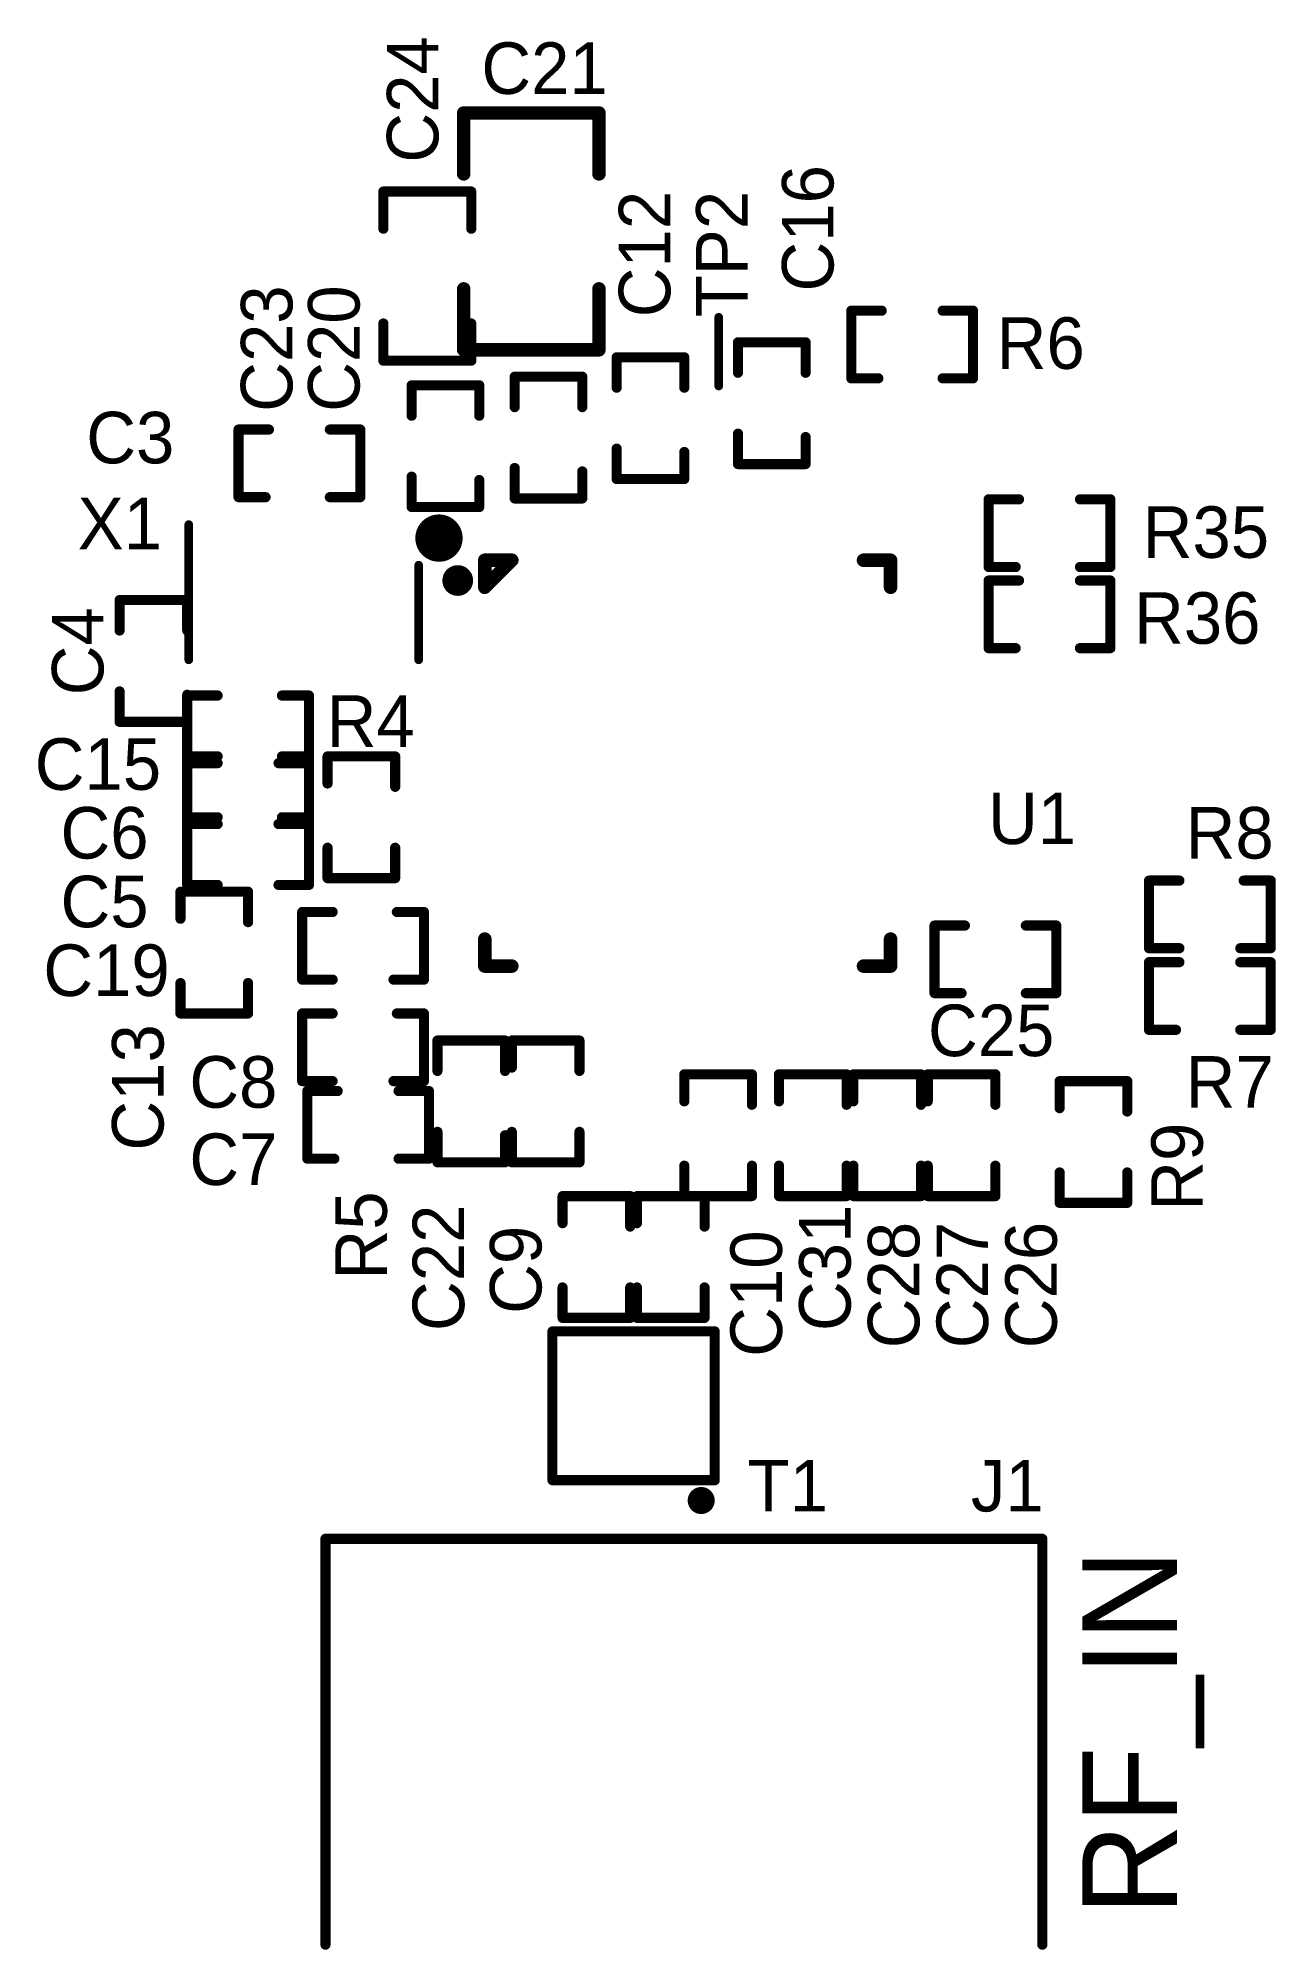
# Model space of a CAD drawing. Extents: x 97.8 to 116.1, y 51.2 to 79.4.
import ezdxf

# ---------------------------------------------------------------- set-up
doc = ezdxf.new("R2010")
doc.units = 0
doc.header["$MEASUREMENT"] = 0
doc.layers.add('TOPOVERLAY', color=2, linetype='CONTINUOUS')

msp = doc.modelspace()

# ---------------------------------------------------------------- texts
at = {"layer": 'TOPOVERLAY'}
for s, height, rotation, p in [('C24', 0.762, 90, (103.759, 77.597)), ('C21', 0.762, 360, (104.394, 78.613)), ('C16', 0.762, 90, (109.601, 75.692)), ('C12', 0.762, 90, (107.188, 75.311)), ('TP2', 0.762, 90, (108.331, 75.311)), ('C23', 0.762, 90, (101.6, 73.914)), ('C20', 0.762, 90, (102.593, 73.914)), ('R6', 0.762, 360, (112.014, 74.549)), ('C3', 0.762, 360, (98.552, 73.152)), ('X1', 0.762, 360, (98.425, 71.882)), ('R35', 0.762, 360, (114.173, 71.755)), ('R36', 0.762, 360, (114.046, 70.485)), ('C4', 0.762, 90, (98.806, 69.723)), ('R4', 0.762, 360, (102.108, 68.961)), ('C15', 0.762, 360, (97.79, 68.326)), ('U1', 0.762, 360, (111.887, 67.5235)), ('C6', 0.762, 360, (98.171, 67.31)), ('R8', 0.762, 360, (114.808, 67.31)), ('C5', 0.762, 360, (98.171, 66.294)), ('C19', 0.762, 360, (97.917, 65.278)), ('C25', 0.762, 360, (110.998, 64.389)), ('C13', 0.762, 90, (99.695, 62.992)), ('C8', 0.762, 360, (100.076, 63.627)), ('R7', 0.762, 360, (114.808, 63.627)), ('R9', 0.762, 90, (115.062, 62.103)), ('C7', 0.762, 360, (100.076, 62.484)), ('R5', 0.762, 90, (102.997, 61.087)), ('C22', 0.762, 90, (104.14, 60.325)), ('C31', 0.762, 90, (109.855, 60.325)), ('C28', 0.762, 90, (110.871, 60.071)), ('C27', 0.762, 90, (111.887, 60.071)), ('C26', 0.762, 90, (112.903, 60.071)), ('C9', 0.762, 90, (105.283, 60.579)), ('C10', 0.762, 90, (108.839, 59.944)), ('T1', 0.762, 360, (108.331, 57.658)), ('J1', 0.762, 360, (111.633, 57.658)), ('RF_IN', 1.4, 90, (114.681, 51.689))]:
    msp.add_text(s, height=height, rotation=rotation, dxfattribs=at).set_placement(p)

# ---------------------------------------------------------------- linework, layer by layer
at = {"layer": 'TOPOVERLAY'}
for points, const_width in [([(104.133, 77.431001), (104.133, 78.330999)], 0.2), ([(104.133, 78.330999), (106.133001, 78.330999)], 0.2), ([(106.133001, 77.431001), (106.133001, 78.330999)], 0.2), ([(102.945001, 76.620002), (102.945001, 77.170001)], 0.15), ([(102.945001, 77.170001), (104.245004, 77.170001)], 0.15), ([(104.245004, 76.620002), (104.245004, 77.170001)], 0.15), ([(104.133, 74.831001), (104.133, 75.730999)], 0.2), ([(106.133001, 74.831001), (106.133001, 75.730999)], 0.2), ([(109.8645, 75.409003), (110.314501, 75.409003)], 0.15), ([(109.8645, 74.409005), (109.8645, 75.409003)], 0.15), ([(111.214499, 75.409006), (111.664501, 75.409003)], 0.15), ([(111.664501, 74.409005), (111.664501, 75.409003)], 0.15), ([(102.945001, 74.670001), (102.945001, 75.219999)], 0.15), ([(104.245004, 74.670001), (104.245004, 75.219999)], 0.15), ([(107.904001, 74.295), (107.904001, 75.311)], 0.127), ([(104.133, 74.831001), (106.133001, 74.831001)], 0.2), ([(108.189001, 74.490999), (108.189001, 74.941001)], 0.15), ([(108.189001, 74.941001), (108.289001, 74.941001)], 0.15), ([(108.239001, 74.941001), (109.188999, 74.941001)], 0.15), ([(109.188999, 74.490999), (109.188999, 74.941001)], 0.15), ([(102.945001, 74.670001), (104.245004, 74.670001)], 0.15), ([(106.395004, 74.269999), (106.395004, 74.72)], 0.15), ([(106.395004, 74.72), (106.495004, 74.72)], 0.15), ([(106.445004, 74.72), (107.395002, 74.72)], 0.15), ([(107.395002, 74.269999), (107.395002, 74.72)], 0.15), ([(103.363001, 73.855999), (103.363001, 74.306001)], 0.15), ([(103.363001, 74.306001), (103.463001, 74.306001)], 0.15), ([(103.413001, 74.306001), (104.362999, 74.306001)], 0.15), ([(104.362999, 73.855999), (104.362999, 74.306001)], 0.15), ([(104.887001, 73.982999), (104.887001, 74.433001)], 0.15), ([(104.887001, 74.433001), (104.987001, 74.433001)], 0.15), ([(104.937001, 74.433001), (105.886999, 74.433001)], 0.15), ([(105.886999, 73.982999), (105.886999, 74.433001)], 0.15), ([(109.8645, 74.409005), (110.264501, 74.409005)], 0.15), ([(111.214499, 74.409008), (111.664501, 74.409005)], 0.15), ([(100.804, 73.651999), (101.253999, 73.651999)], 0.15), ([(100.804, 72.652001), (100.804, 73.651999)], 0.15), ([(102.154002, 73.651999), (102.604001, 73.651999)], 0.15), ([(102.604001, 73.551999), (102.604001, 73.651999)], 0.15), ([(102.604001, 72.652001), (102.604001, 73.601999)], 0.15), ([(108.189001, 73.140999), (108.189001, 73.591001)], 0.15), ([(109.188999, 73.140999), (109.188999, 73.541001)], 0.15), ([(106.395004, 72.919999), (106.395004, 73.370001)], 0.15), ([(107.395002, 72.919999), (107.395002, 73.320001)], 0.15), ([(108.189001, 73.140999), (109.188999, 73.140999)], 0.15), ([(103.363001, 72.505999), (103.363001, 72.956001)], 0.15), ([(104.362999, 72.505999), (104.362999, 72.906001)], 0.15), ([(104.887001, 72.632999), (104.887001, 73.083001)], 0.15), ([(105.886999, 72.632999), (105.886999, 73.033001)], 0.15), ([(106.395004, 72.919999), (107.395002, 72.919999)], 0.15), ([(100.804, 72.652001), (101.204001, 72.652001)], 0.15), ([(102.154002, 72.652001), (102.604001, 72.652001)], 0.15), ([(104.887001, 72.632999), (105.886999, 72.632999)], 0.15), ([(111.895004, 71.620002), (111.895004, 72.62)], 0.15), ([(111.895004, 72.62), (112.345005, 72.62)], 0.15), ([(113.245003, 72.62), (113.695005, 72.62)], 0.15), ([(113.695005, 71.620002), (113.695005, 72.62)], 0.15), ([(103.363001, 72.505999), (104.362999, 72.505999)], 0.15), ([(100.067501, 70.246999), (100.067501, 72.247001)], 0.127), ([(104.445001, 71.719999), (104.845, 71.719999)], 0.2), ([(104.445001, 71.32), (104.445001, 71.719999)], 0.2), ([(104.445001, 71.32), (104.845, 71.719999)], 0.2), ([(110.045, 71.719999), (110.444999, 71.719999)], 0.2), ([(110.444999, 71.32), (110.444999, 71.719999)], 0.2), ([(103.467499, 70.246999), (103.467499, 71.646999)], 0.127), ([(111.895004, 71.620002), (112.295005, 71.620002)], 0.15), ([(111.895004, 70.420001), (111.895004, 71.419999)], 0.15), ([(111.895004, 71.419999), (112.345005, 71.419999)], 0.15), ([(113.245003, 71.620002), (113.695005, 71.620002)], 0.15), ([(113.245003, 71.419999), (113.695005, 71.419999)], 0.15), ([(113.695005, 70.420001), (113.695005, 71.419999)], 0.15), ([(99.045001, 70.681002), (99.045001, 71.131001)], 0.15), ([(99.045001, 71.131001), (99.145001, 71.131001)], 0.15), ([(99.095001, 71.131001), (100.044999, 71.131001)], 0.15), ([(100.044999, 70.681002), (100.044999, 71.131001)], 0.15), ([(111.895004, 70.420001), (112.295005, 70.420001)], 0.15), ([(113.245003, 70.420001), (113.695005, 70.420001)], 0.15), ([(99.045001, 69.330999), (99.045001, 69.780998)], 0.15), ([(100.044999, 69.330999), (100.044999, 69.731001)], 0.15), ([(100.044999, 68.770002), (100.044999, 69.72)], 0.15), ([(100.044999, 69.72), (100.495001, 69.72)], 0.15), ([(101.444999, 69.72), (101.845001, 69.72)], 0.15), ([(101.845001, 68.720002), (101.845001, 69.72)], 0.15), ([(99.045001, 69.330999), (100.044999, 69.330999)], 0.15), ([(100.044999, 68.720002), (100.044999, 68.820002)], 0.15), ([(100.044999, 67.870001), (100.044999, 68.82)], 0.15), ([(100.044999, 68.82), (100.495001, 68.82)], 0.15), ([(100.044999, 68.720002), (100.495001, 68.720002)], 0.15), ([(101.394999, 68.720002), (101.845001, 68.720002)], 0.15), ([(101.444999, 68.82), (101.845001, 68.82)], 0.15), ([(101.845001, 67.820002), (101.845001, 68.82)], 0.15), ([(102.120004, 68.42), (102.120004, 68.820002)], 0.15), ([(102.120004, 68.820002), (103.120002, 68.820002)], 0.15), ([(103.120002, 68.37), (103.120002, 68.820002)], 0.15), ([(100.044999, 67.820002), (100.044999, 67.920001)], 0.15), ([(100.044999, 66.970001), (100.044999, 67.919999)], 0.15), ([(100.044999, 67.919999), (100.495001, 67.919999)], 0.15), ([(100.044999, 67.820002), (100.495001, 67.820002)], 0.15), ([(101.394999, 67.820002), (101.845001, 67.820002)], 0.15), ([(101.444999, 67.919999), (101.845001, 67.919999)], 0.15), ([(101.845001, 66.920001), (101.845001, 67.919999)], 0.15), ([(102.120004, 67.020001), (102.120004, 67.470002)], 0.15), ([(103.120002, 67.020001), (103.120002, 67.470002)], 0.15), ([(100.044999, 66.920001), (100.044999, 67.020001)], 0.15), ([(100.044999, 66.920001), (100.495001, 66.920001)], 0.15), ([(101.394999, 66.920001), (101.845001, 66.920001)], 0.15), ([(102.120004, 67.020001), (103.120002, 67.020001)], 0.15), ([(114.266, 66.984499), (114.715999, 66.984499)], 0.15), ([(114.266, 65.984501), (114.266, 66.984499)], 0.15), ([(115.665999, 66.984499), (116.066001, 66.984499)], 0.15), ([(116.066001, 65.984501), (116.066001, 66.984499)], 0.15), ([(99.945002, 66.820001), (100.945, 66.820001)], 0.15), ([(99.945002, 66.419999), (99.945002, 66.820001)], 0.15), ([(100.945, 66.369999), (100.945, 66.820001)], 0.15), ([(101.744998, 65.570001), (101.744998, 66.519999)], 0.15), ([(101.744998, 66.519999), (102.195, 66.519999)], 0.15), ([(103.144998, 66.519999), (103.545, 66.519999)], 0.15), ([(103.545, 65.520001), (103.545, 66.519999)], 0.15), ([(104.445001, 65.720001), (104.445001, 66.12)], 0.2), ([(110.444999, 65.720001), (110.444999, 66.12)], 0.2), ([(111.095003, 66.319999), (111.545004, 66.319999)], 0.15), ([(111.095003, 65.320001), (111.095003, 66.319999)], 0.15), ([(112.445002, 66.319999), (112.895004, 66.319999)], 0.15), ([(112.895004, 66.22), (112.895004, 66.319999)], 0.15), ([(112.895004, 65.320001), (112.895004, 66.27)], 0.15), ([(114.266, 65.984501), (114.715999, 65.984501)], 0.15), ([(114.266, 64.778001), (114.266, 65.777999)], 0.15), ([(114.266, 65.777999), (114.715999, 65.777999)], 0.15), ([(115.616002, 65.984501), (116.066001, 65.984501)], 0.15), ([(115.616002, 65.777999), (116.066001, 65.777999)], 0.15), ([(116.066001, 64.778001), (116.066001, 65.777999)], 0.15), ([(101.744998, 65.520001), (101.744998, 65.620001)], 0.15), ([(101.744998, 65.520001), (102.195, 65.520001)], 0.15), ([(103.094998, 65.520001), (103.545, 65.520001)], 0.15), ([(104.445001, 65.720001), (104.845, 65.720001)], 0.2), ([(110.045, 65.720001), (110.444999, 65.720001)], 0.2), ([(99.945002, 65.019999), (99.945002, 65.470001)], 0.15), ([(100.945, 65.019999), (100.945, 65.470001)], 0.15), ([(111.095003, 65.320001), (111.495004, 65.320001)], 0.15), ([(112.445002, 65.320001), (112.895004, 65.320001)], 0.15), ([(99.945002, 65.019999), (100.895, 65.019999)], 0.15), ([(100.845, 65.019999), (100.945, 65.019999)], 0.15), ([(101.744998, 64.070001), (101.744998, 65.019999)], 0.15), ([(101.744998, 65.019999), (102.195, 65.019999)], 0.15), ([(103.144998, 65.019999), (103.545, 65.019999)], 0.15), ([(103.545, 64.020001), (103.545, 65.019999)], 0.15), ([(114.266, 64.778001), (114.666001, 64.778001)], 0.15), ([(115.616002, 64.778001), (116.066001, 64.778001)], 0.15), ([(103.745002, 64.62), (104.745, 64.62)], 0.15), ([(103.745002, 64.169999), (103.745002, 64.62)], 0.15), ([(104.745, 64.169999), (104.745, 64.62)], 0.15), ([(104.845002, 64.62), (105.845, 64.62)], 0.15), ([(104.845002, 64.219999), (104.845002, 64.62)], 0.15), ([(105.845, 64.169999), (105.845, 64.62)], 0.15), ([(101.744998, 64.020001), (101.744998, 64.120001)], 0.15), ([(107.395005, 64.120001), (108.395003, 64.120001)], 0.15), ([(107.395005, 63.72), (107.395005, 64.120001)], 0.15), ([(108.395003, 63.67), (108.395003, 64.120001)], 0.15), ([(108.795005, 64.120001), (109.795003, 64.120001)], 0.15), ([(108.795005, 63.72), (108.795005, 64.120001)], 0.15), ([(109.795003, 63.67), (109.795003, 64.120001)], 0.15), ([(109.895005, 64.120001), (110.895003, 64.120001)], 0.15), ([(109.895005, 63.72), (109.895005, 64.120001)], 0.15), ([(110.895003, 63.67), (110.895003, 64.120001)], 0.15), ([(110.995005, 64.120001), (111.995003, 64.120001)], 0.15), ([(110.995005, 63.72), (110.995005, 64.120001)], 0.15), ([(111.995003, 63.67), (111.995003, 64.120001)], 0.15), ([(101.744998, 64.020001), (102.195, 64.020001)], 0.15), ([(101.82, 63.872999), (102.269999, 63.872999)], 0.15), ([(101.82, 62.873001), (101.82, 63.872999)], 0.15), ([(103.094998, 64.020001), (103.545, 64.020001)], 0.15), ([(103.170002, 63.872999), (103.620001, 63.872999)], 0.15), ([(103.620001, 63.772999), (103.620001, 63.872999)], 0.15), ([(103.620001, 62.873001), (103.620001, 63.822999)], 0.15), ([(112.945001, 63.62), (112.945001, 64.020001)], 0.15), ([(112.945001, 64.020001), (113.944999, 64.020001)], 0.15), ([(113.944999, 63.57), (113.944999, 64.020001)], 0.15), ([(103.745002, 62.819999), (103.745002, 63.27)], 0.15), ([(104.845002, 62.819999), (104.845002, 63.27)], 0.15), ([(105.845, 62.819999), (105.845, 63.27)], 0.15), ([(104.745, 62.819999), (104.745, 63.220001)], 0.15), ([(101.82, 62.873001), (102.220001, 62.873001)], 0.15), ([(103.170002, 62.873001), (103.620001, 62.873001)], 0.15), ([(103.745002, 62.819999), (104.745, 62.819999)], 0.15), ([(104.845002, 62.819999), (105.795001, 62.819999)], 0.15), ([(105.745001, 62.819999), (105.845, 62.819999)], 0.15), ([(107.395005, 62.32), (107.395005, 62.770001)], 0.15), ([(108.395003, 62.32), (108.395003, 62.770001)], 0.15), ([(108.795005, 62.32), (108.795005, 62.770001)], 0.15), ([(109.795003, 62.32), (109.795003, 62.770001)], 0.15), ([(109.895005, 62.32), (109.895005, 62.770001)], 0.15), ([(110.895003, 62.32), (110.895003, 62.770001)], 0.15), ([(110.995005, 62.32), (110.995005, 62.770001)], 0.15), ([(111.995003, 62.32), (111.995003, 62.770001)], 0.15), ([(112.945001, 62.22), (112.945001, 62.670002)], 0.15), ([(113.944999, 62.22), (113.944999, 62.670002)], 0.15), ([(105.595001, 62.32), (106.594999, 62.32)], 0.15), ([(105.595001, 61.919998), (105.595001, 62.32)], 0.15), ([(106.594999, 61.869998), (106.594999, 62.32)], 0.15), ([(106.695001, 62.32), (107.694999, 62.32)], 0.15), ([(106.695001, 61.919998), (106.695001, 62.32)], 0.15), ([(107.395005, 62.32), (108.345003, 62.32)], 0.15), ([(107.694999, 61.869998), (107.694999, 62.32)], 0.15), ([(108.295003, 62.32), (108.395003, 62.32)], 0.15), ([(108.795005, 62.32), (109.745003, 62.32)], 0.15), ([(109.695003, 62.32), (109.795003, 62.32)], 0.15), ([(109.895005, 62.32), (110.845003, 62.32)], 0.15), ([(110.795003, 62.32), (110.895003, 62.32)], 0.15), ([(110.995005, 62.32), (111.945003, 62.32)], 0.15), ([(111.895004, 62.32), (111.995003, 62.32)], 0.15), ([(112.945001, 62.22), (113.944999, 62.22)], 0.15), ([(105.595001, 60.519998), (105.595001, 60.97)], 0.15), ([(106.594999, 60.519998), (106.594999, 60.97)], 0.15), ([(106.695001, 60.519998), (106.695001, 60.97)], 0.15), ([(107.694999, 60.519998), (107.694999, 60.97)], 0.15), ([(105.595001, 60.519998), (106.544999, 60.519998)], 0.15), ([(106.494999, 60.519998), (106.594999, 60.519998)], 0.15), ([(106.695001, 60.519998), (107.644999, 60.519998)], 0.15), ([(107.594999, 60.519998), (107.694999, 60.519998)], 0.15), ([(105.445001, 58.120001), (105.445001, 60.320001)], 0.15), ([(105.445001, 60.320001), (107.845001, 60.320001)], 0.15), ([(107.845001, 58.120001), (107.845001, 60.320001)], 0.15), ([(105.445001, 58.120001), (107.845001, 58.120001)], 0.15), ([(102.089001, 51.254), (102.089001, 57.254)], 0.15), ([(102.089001, 57.254), (112.689, 57.254)], 0.15), ([(112.689, 51.254), (112.689, 57.254)], 0.15)]:
    msp.add_lwpolyline(points, dxfattribs=dict(at, const_width=const_width))
for points, const_width in [([(104.083, 78.330999, 1), (104.183, 78.330999, 1)], 0.1), ([(104.083, 78.330999, 1), (104.183, 78.330999, 1)], 0.1), ([(106.083001, 78.330999, 1), (106.183001, 78.330999, 1)], 0.1), ([(106.083001, 78.330999, 1), (106.183001, 78.330999, 1)], 0.1), ([(104.083, 77.431001, 1), (104.183, 77.431001, 1)], 0.1), ([(106.083001, 77.431001, 1), (106.183001, 77.431001, 1)], 0.1), ([(102.907501, 77.170001, 1), (102.982502, 77.170001, 1)], 0.074999), ([(102.907501, 77.170001, 1), (102.982502, 77.170001, 1)], 0.074999), ([(104.207503, 77.170001, 1), (104.282504, 77.170001, 1)], 0.074999), ([(104.207503, 77.170001, 1), (104.282504, 77.170001, 1)], 0.074999), ([(102.907501, 76.620002, 1), (102.982502, 76.620002, 1)], 0.074999), ([(104.207503, 76.620002, 1), (104.282504, 76.620002, 1)], 0.074999), ([(104.083, 75.730999, 1), (104.183, 75.730999, 1)], 0.1), ([(106.083001, 75.730999, 1), (106.183001, 75.730999, 1)], 0.1), ([(109.826999, 75.409003, 1), (109.902, 75.409003, 1)], 0.074999), ([(109.826999, 75.409003, 1), (109.902, 75.409003, 1)], 0.074999), ([(110.277001, 75.409003, 1), (110.352002, 75.409003, 1)], 0.074999), ([(111.176999, 75.409006, 1), (111.252, 75.409006, 1)], 0.074999), ([(111.627001, 75.409003, 1), (111.702002, 75.409003, 1)], 0.074999), ([(111.627001, 75.409003, 1), (111.702002, 75.409003, 1)], 0.074999), ([(102.907501, 75.219999, 1), (102.982502, 75.219999, 1)], 0.074999), ([(104.207503, 75.219999, 1), (104.282504, 75.219999, 1)], 0.074999), ([(107.872251, 75.311, 1), (107.935751, 75.311, 1)], 0.0635), ([(104.083, 74.831001, 1), (104.183, 74.831001, 1)], 0.1), ([(104.083, 74.831001, 1), (104.183, 74.831001, 1)], 0.1), ([(106.083001, 74.831001, 1), (106.183001, 74.831001, 1)], 0.1), ([(106.083001, 74.831001, 1), (106.183001, 74.831001, 1)], 0.1), ([(108.151501, 74.941001, 1), (108.226502, 74.941001, 1)], 0.074999), ([(108.151501, 74.941001, 1), (108.226502, 74.941001, 1)], 0.074999), ([(108.201501, 74.941001, 1), (108.276502, 74.941001, 1)], 0.074999), ([(108.251501, 74.941001, 1), (108.326502, 74.941001, 1)], 0.074999), ([(109.151499, 74.941001, 1), (109.2265, 74.941001, 1)], 0.074999), ([(109.151499, 74.941001, 1), (109.2265, 74.941001, 1)], 0.074999), ([(102.907501, 74.670001, 1), (102.982502, 74.670001, 1)], 0.074999), ([(102.907501, 74.670001, 1), (102.982502, 74.670001, 1)], 0.074999), ([(104.207503, 74.670001, 1), (104.282504, 74.670001, 1)], 0.074999), ([(104.207503, 74.670001, 1), (104.282504, 74.670001, 1)], 0.074999), ([(106.357504, 74.72, 1), (106.432505, 74.72, 1)], 0.074999), ([(106.357504, 74.72, 1), (106.432505, 74.72, 1)], 0.074999), ([(106.407504, 74.72, 1), (106.482505, 74.72, 1)], 0.074999), ([(106.457504, 74.72, 1), (106.532505, 74.72, 1)], 0.074999), ([(107.357502, 74.72, 1), (107.432503, 74.72, 1)], 0.074999), ([(107.357502, 74.72, 1), (107.432503, 74.72, 1)], 0.074999), ([(103.325501, 74.306001, 1), (103.400502, 74.306001, 1)], 0.074999), ([(103.325501, 74.306001, 1), (103.400502, 74.306001, 1)], 0.074999), ([(103.375501, 74.306001, 1), (103.450502, 74.306001, 1)], 0.074999), ([(103.425501, 74.306001, 1), (103.500502, 74.306001, 1)], 0.074999), ([(104.325499, 74.306001, 1), (104.4005, 74.306001, 1)], 0.074999), ([(104.325499, 74.306001, 1), (104.4005, 74.306001, 1)], 0.074999), ([(104.849501, 74.433001, 1), (104.924502, 74.433001, 1)], 0.074999), ([(104.849501, 74.433001, 1), (104.924502, 74.433001, 1)], 0.074999), ([(104.899501, 74.433001, 1), (104.974502, 74.433001, 1)], 0.074999), ([(104.949501, 74.433001, 1), (105.024502, 74.433001, 1)], 0.074999), ([(105.849499, 74.433001, 1), (105.9245, 74.433001, 1)], 0.074999), ([(105.849499, 74.433001, 1), (105.9245, 74.433001, 1)], 0.074999), ([(106.357504, 74.269999, 1), (106.432505, 74.269999, 1)], 0.074999), ([(107.357502, 74.269999, 1), (107.432503, 74.269999, 1)], 0.074999), ([(107.872251, 74.295, 1), (107.935751, 74.295, 1)], 0.0635), ([(108.151501, 74.490999, 1), (108.226502, 74.490999, 1)], 0.074999), ([(109.151499, 74.490999, 1), (109.2265, 74.490999, 1)], 0.074999), ([(109.826999, 74.409005, 1), (109.902, 74.409005, 1)], 0.074999), ([(109.826999, 74.409005, 1), (109.902, 74.409005, 1)], 0.074999), ([(110.227001, 74.409005, 1), (110.302002, 74.409005, 1)], 0.074999), ([(111.176999, 74.409008, 1), (111.252, 74.409008, 1)], 0.074999), ([(111.627001, 74.409005, 1), (111.702002, 74.409005, 1)], 0.074999), ([(111.627001, 74.409005, 1), (111.702002, 74.409005, 1)], 0.074999), ([(104.849501, 73.982999, 1), (104.924502, 73.982999, 1)], 0.074999), ([(105.849499, 73.982999, 1), (105.9245, 73.982999, 1)], 0.074999), ([(103.325501, 73.855999, 1), (103.400502, 73.855999, 1)], 0.074999), ([(104.325499, 73.855999, 1), (104.4005, 73.855999, 1)], 0.074999), ([(100.766499, 73.651999, 1), (100.8415, 73.651999, 1)], 0.074999), ([(100.766499, 73.651999, 1), (100.8415, 73.651999, 1)], 0.074999), ([(101.216498, 73.651999, 1), (101.291499, 73.651999, 1)], 0.074999), ([(102.116501, 73.651999, 1), (102.191502, 73.651999, 1)], 0.074999), ([(102.5665, 73.651999, 1), (102.641502, 73.651999, 1)], 0.074999), ([(102.5665, 73.651999, 1), (102.641502, 73.651999, 1)], 0.074999), ([(102.5665, 73.601999, 1), (102.641502, 73.601999, 1)], 0.074999), ([(102.5665, 73.551999, 1), (102.641502, 73.551999, 1)], 0.074999), ([(108.151501, 73.591001, 1), (108.226502, 73.591001, 1)], 0.074999), ([(109.151499, 73.541001, 1), (109.2265, 73.541001, 1)], 0.074999), ([(106.357504, 73.370001, 1), (106.432505, 73.370001, 1)], 0.074999), ([(107.357502, 73.320001, 1), (107.432503, 73.320001, 1)], 0.074999), ([(108.151501, 73.140999, 1), (108.226502, 73.140999, 1)], 0.074999), ([(108.151501, 73.140999, 1), (108.226502, 73.140999, 1)], 0.074999), ([(109.151499, 73.140999, 1), (109.2265, 73.140999, 1)], 0.074999), ([(109.151499, 73.140999, 1), (109.2265, 73.140999, 1)], 0.074999), ([(103.325501, 72.956001, 1), (103.400502, 72.956001, 1)], 0.074999), ([(104.325499, 72.906001, 1), (104.4005, 72.906001, 1)], 0.074999), ([(104.849501, 73.083001, 1), (104.924502, 73.083001, 1)], 0.074999), ([(105.849499, 73.033001, 1), (105.9245, 73.033001, 1)], 0.074999), ([(106.357504, 72.919999, 1), (106.432505, 72.919999, 1)], 0.074999), ([(106.357504, 72.919999, 1), (106.432505, 72.919999, 1)], 0.074999), ([(107.357502, 72.919999, 1), (107.432503, 72.919999, 1)], 0.074999), ([(107.357502, 72.919999, 1), (107.432503, 72.919999, 1)], 0.074999), ([(100.766499, 72.652001, 1), (100.8415, 72.652001, 1)], 0.074999), ([(100.766499, 72.652001, 1), (100.8415, 72.652001, 1)], 0.074999), ([(101.166501, 72.652001, 1), (101.241502, 72.652001, 1)], 0.074999), ([(102.116501, 72.652001, 1), (102.191502, 72.652001, 1)], 0.074999), ([(102.5665, 72.652001, 1), (102.641502, 72.652001, 1)], 0.074999), ([(102.5665, 72.652001, 1), (102.641502, 72.652001, 1)], 0.074999), ([(104.849501, 72.632999, 1), (104.924502, 72.632999, 1)], 0.074999), ([(104.849501, 72.632999, 1), (104.924502, 72.632999, 1)], 0.074999), ([(105.849499, 72.632999, 1), (105.9245, 72.632999, 1)], 0.074999), ([(105.849499, 72.632999, 1), (105.9245, 72.632999, 1)], 0.074999), ([(111.857503, 72.62, 1), (111.932504, 72.62, 1)], 0.074999), ([(111.857503, 72.62, 1), (111.932504, 72.62, 1)], 0.074999), ([(112.307505, 72.62, 1), (112.382506, 72.62, 1)], 0.074999), ([(113.207503, 72.62, 1), (113.282504, 72.62, 1)], 0.074999), ([(113.657504, 72.62, 1), (113.732506, 72.62, 1)], 0.074999), ([(113.657504, 72.62, 1), (113.732506, 72.62, 1)], 0.074999), ([(103.325501, 72.505999, 1), (103.400502, 72.505999, 1)], 0.074999), ([(103.325501, 72.505999, 1), (103.400502, 72.505999, 1)], 0.074999), ([(103.917501, 72.047001, 1), (103.617502, 72.047001, 1)], 0.399999), ([(104.325499, 72.505999, 1), (104.4005, 72.505999, 1)], 0.074999), ([(104.325499, 72.505999, 1), (104.4005, 72.505999, 1)], 0.074999), ([(100.035751, 72.247001, 1), (100.099251, 72.247001, 1)], 0.0635), ([(103.517502, 72.047001, 1), (103.717501, 72.047001, 1)], 0.2), ([(103.817501, 72.047001, 1), (104.017501, 72.047001, 1)], 0.2), ([(104.395001, 71.719999, 1), (104.495001, 71.719999, 1)], 0.1), ([(104.395001, 71.719999, 1), (104.495001, 71.719999, 1)], 0.1), ([(104.795, 71.719999, 1), (104.895, 71.719999, 1)], 0.1), ([(104.795, 71.719999, 1), (104.895, 71.719999, 1)], 0.1), ([(109.995, 71.719999, 1), (110.095, 71.719999, 1)], 0.1), ([(110.394999, 71.719999, 1), (110.494999, 71.719999, 1)], 0.1), ([(110.394999, 71.719999, 1), (110.494999, 71.719999, 1)], 0.1), ([(103.435749, 71.646999, 1), (103.499249, 71.646999, 1)], 0.0635), ([(104.144999, 71.419999, 1), (103.944999, 71.419999, 1)], 0.254), ([(103.881499, 71.419999, 1), (104.008499, 71.419999, 1)], 0.127), ([(104.081499, 71.419999, 1), (104.208499, 71.419999, 1)], 0.127), ([(111.857503, 71.620002, 1), (111.932504, 71.620002, 1)], 0.074999), ([(111.857503, 71.620002, 1), (111.932504, 71.620002, 1)], 0.074999), ([(111.857503, 71.419999, 1), (111.932504, 71.419999, 1)], 0.074999), ([(111.857503, 71.419999, 1), (111.932504, 71.419999, 1)], 0.074999), ([(112.257505, 71.620002, 1), (112.332506, 71.620002, 1)], 0.074999), ([(112.307505, 71.419999, 1), (112.382506, 71.419999, 1)], 0.074999), ([(113.207503, 71.620002, 1), (113.282504, 71.620002, 1)], 0.074999), ([(113.207503, 71.419999, 1), (113.282504, 71.419999, 1)], 0.074999), ([(113.657504, 71.620002, 1), (113.732506, 71.620002, 1)], 0.074999), ([(113.657504, 71.620002, 1), (113.732506, 71.620002, 1)], 0.074999), ([(113.657504, 71.419999, 1), (113.732506, 71.419999, 1)], 0.074999), ([(113.657504, 71.419999, 1), (113.732506, 71.419999, 1)], 0.074999), ([(104.395001, 71.32, 1), (104.495001, 71.32, 1)], 0.1), ([(104.395001, 71.32, 1), (104.495001, 71.32, 1)], 0.1), ([(110.394999, 71.32, 1), (110.494999, 71.32, 1)], 0.1), ([(99.007501, 71.131001, 1), (99.082502, 71.131001, 1)], 0.074999), ([(99.007501, 71.131001, 1), (99.082502, 71.131001, 1)], 0.074999), ([(99.057501, 71.131001, 1), (99.132502, 71.131001, 1)], 0.074999), ([(99.107501, 71.131001, 1), (99.182502, 71.131001, 1)], 0.074999), ([(100.007499, 71.131001, 1), (100.0825, 71.131001, 1)], 0.074999), ([(100.007499, 71.131001, 1), (100.0825, 71.131001, 1)], 0.074999), ([(99.007501, 70.681002, 1), (99.082502, 70.681002, 1)], 0.074999), ([(100.007499, 70.681002, 1), (100.0825, 70.681002, 1)], 0.074999), ([(111.857503, 70.420001, 1), (111.932504, 70.420001, 1)], 0.074999), ([(111.857503, 70.420001, 1), (111.932504, 70.420001, 1)], 0.074999), ([(112.257505, 70.420001, 1), (112.332506, 70.420001, 1)], 0.074999), ([(113.207503, 70.420001, 1), (113.282504, 70.420001, 1)], 0.074999), ([(113.657504, 70.420001, 1), (113.732506, 70.420001, 1)], 0.074999), ([(113.657504, 70.420001, 1), (113.732506, 70.420001, 1)], 0.074999), ([(100.035751, 70.246999, 1), (100.099251, 70.246999, 1)], 0.0635), ([(103.435749, 70.246999, 1), (103.499249, 70.246999, 1)], 0.0635), ([(99.007501, 69.780998, 1), (99.082502, 69.780998, 1)], 0.074999), ([(100.007499, 69.731001, 1), (100.0825, 69.731001, 1)], 0.074999), ([(100.007499, 69.72, 1), (100.0825, 69.72, 1)], 0.074999), ([(100.007499, 69.72, 1), (100.0825, 69.72, 1)], 0.074999), ([(100.4575, 69.72, 1), (100.532501, 69.72, 1)], 0.074999), ([(101.407498, 69.72, 1), (101.4825, 69.72, 1)], 0.074999), ([(101.8075, 69.72, 1), (101.882501, 69.72, 1)], 0.074999), ([(101.8075, 69.72, 1), (101.882501, 69.72, 1)], 0.074999), ([(99.007501, 69.330999, 1), (99.082502, 69.330999, 1)], 0.074999), ([(99.007501, 69.330999, 1), (99.082502, 69.330999, 1)], 0.074999), ([(100.007499, 69.330999, 1), (100.0825, 69.330999, 1)], 0.074999), ([(100.007499, 69.330999, 1), (100.0825, 69.330999, 1)], 0.074999), ([(100.007499, 68.820002, 1), (100.0825, 68.820002, 1)], 0.074999), ([(100.007499, 68.82, 1), (100.0825, 68.82, 1)], 0.074999), ([(100.007499, 68.82, 1), (100.0825, 68.82, 1)], 0.074999), ([(100.007499, 68.770002, 1), (100.0825, 68.770002, 1)], 0.074999), ([(100.007499, 68.720002, 1), (100.0825, 68.720002, 1)], 0.074999), ([(100.007499, 68.720002, 1), (100.0825, 68.720002, 1)], 0.074999), ([(100.4575, 68.82, 1), (100.532501, 68.82, 1)], 0.074999), ([(100.4575, 68.720002, 1), (100.532501, 68.720002, 1)], 0.074999), ([(101.357499, 68.720002, 1), (101.4325, 68.720002, 1)], 0.074999), ([(101.407498, 68.82, 1), (101.4825, 68.82, 1)], 0.074999), ([(101.8075, 68.82, 1), (101.882501, 68.82, 1)], 0.074999), ([(101.8075, 68.82, 1), (101.882501, 68.82, 1)], 0.074999), ([(101.8075, 68.720002, 1), (101.882501, 68.720002, 1)], 0.074999), ([(101.8075, 68.720002, 1), (101.882501, 68.720002, 1)], 0.074999), ([(102.082503, 68.820002, 1), (102.157505, 68.820002, 1)], 0.074999), ([(102.082503, 68.820002, 1), (102.157505, 68.820002, 1)], 0.074999), ([(103.082501, 68.820002, 1), (103.157503, 68.820002, 1)], 0.074999), ([(103.082501, 68.820002, 1), (103.157503, 68.820002, 1)], 0.074999), ([(102.082503, 68.42, 1), (102.157505, 68.42, 1)], 0.074999), ([(103.082501, 68.37, 1), (103.157503, 68.37, 1)], 0.074999), ([(100.007499, 67.920001, 1), (100.0825, 67.920001, 1)], 0.074999), ([(100.007499, 67.919999, 1), (100.0825, 67.919999, 1)], 0.074999), ([(100.007499, 67.919999, 1), (100.0825, 67.919999, 1)], 0.074999), ([(100.007499, 67.870001, 1), (100.0825, 67.870001, 1)], 0.074999), ([(100.007499, 67.820002, 1), (100.0825, 67.820002, 1)], 0.074999), ([(100.007499, 67.820002, 1), (100.0825, 67.820002, 1)], 0.074999), ([(100.4575, 67.919999, 1), (100.532501, 67.919999, 1)], 0.074999), ([(100.4575, 67.820002, 1), (100.532501, 67.820002, 1)], 0.074999), ([(101.357499, 67.820002, 1), (101.4325, 67.820002, 1)], 0.074999), ([(101.407498, 67.919999, 1), (101.4825, 67.919999, 1)], 0.074999), ([(101.8075, 67.919999, 1), (101.882501, 67.919999, 1)], 0.074999), ([(101.8075, 67.919999, 1), (101.882501, 67.919999, 1)], 0.074999), ([(101.8075, 67.820002, 1), (101.882501, 67.820002, 1)], 0.074999), ([(101.8075, 67.820002, 1), (101.882501, 67.820002, 1)], 0.074999), ([(102.082503, 67.470002, 1), (102.157505, 67.470002, 1)], 0.074999), ([(103.082501, 67.470002, 1), (103.157503, 67.470002, 1)], 0.074999), ([(100.007499, 67.020001, 1), (100.0825, 67.020001, 1)], 0.074999), ([(100.007499, 66.970001, 1), (100.0825, 66.970001, 1)], 0.074999), ([(100.007499, 66.920001, 1), (100.0825, 66.920001, 1)], 0.074999), ([(100.007499, 66.920001, 1), (100.0825, 66.920001, 1)], 0.074999), ([(100.4575, 66.920001, 1), (100.532501, 66.920001, 1)], 0.074999), ([(101.357499, 66.920001, 1), (101.4325, 66.920001, 1)], 0.074999), ([(101.8075, 66.920001, 1), (101.882501, 66.920001, 1)], 0.074999), ([(101.8075, 66.920001, 1), (101.882501, 66.920001, 1)], 0.074999), ([(102.082503, 67.020001, 1), (102.157505, 67.020001, 1)], 0.074999), ([(102.082503, 67.020001, 1), (102.157505, 67.020001, 1)], 0.074999), ([(103.082501, 67.020001, 1), (103.157503, 67.020001, 1)], 0.074999), ([(103.082501, 67.020001, 1), (103.157503, 67.020001, 1)], 0.074999), ([(114.228499, 66.984499, 1), (114.3035, 66.984499, 1)], 0.074999), ([(114.228499, 66.984499, 1), (114.3035, 66.984499, 1)], 0.074999), ([(114.678498, 66.984499, 1), (114.753499, 66.984499, 1)], 0.074999), ([(115.628499, 66.984499, 1), (115.7035, 66.984499, 1)], 0.074999), ([(116.0285, 66.984499, 1), (116.103502, 66.984499, 1)], 0.074999), ([(116.0285, 66.984499, 1), (116.103502, 66.984499, 1)], 0.074999), ([(99.907501, 66.820001, 1), (99.982503, 66.820001, 1)], 0.074999), ([(99.907501, 66.820001, 1), (99.982503, 66.820001, 1)], 0.074999), ([(100.907499, 66.820001, 1), (100.982501, 66.820001, 1)], 0.074999), ([(100.907499, 66.820001, 1), (100.982501, 66.820001, 1)], 0.074999), ([(99.907501, 66.419999, 1), (99.982503, 66.419999, 1)], 0.074999), ([(100.907499, 66.369999, 1), (100.982501, 66.369999, 1)], 0.074999), ([(101.707498, 66.519999, 1), (101.782499, 66.519999, 1)], 0.074999), ([(101.707498, 66.519999, 1), (101.782499, 66.519999, 1)], 0.074999), ([(102.1575, 66.519999, 1), (102.232501, 66.519999, 1)], 0.074999), ([(103.107498, 66.519999, 1), (103.182499, 66.519999, 1)], 0.074999), ([(103.507499, 66.519999, 1), (103.5825, 66.519999, 1)], 0.074999), ([(103.507499, 66.519999, 1), (103.5825, 66.519999, 1)], 0.074999), ([(104.395001, 66.12, 1), (104.495001, 66.12, 1)], 0.1), ([(110.394999, 66.12, 1), (110.494999, 66.12, 1)], 0.1), ([(111.057502, 66.319999, 1), (111.132503, 66.319999, 1)], 0.074999), ([(111.057502, 66.319999, 1), (111.132503, 66.319999, 1)], 0.074999), ([(111.507504, 66.319999, 1), (111.582505, 66.319999, 1)], 0.074999), ([(112.407502, 66.319999, 1), (112.482503, 66.319999, 1)], 0.074999), ([(112.857504, 66.319999, 1), (112.932505, 66.319999, 1)], 0.074999), ([(112.857504, 66.319999, 1), (112.932505, 66.319999, 1)], 0.074999), ([(112.857504, 66.27, 1), (112.932505, 66.27, 1)], 0.074999), ([(112.857504, 66.22, 1), (112.932505, 66.22, 1)], 0.074999), ([(114.228499, 65.984501, 1), (114.3035, 65.984501, 1)], 0.074999), ([(114.228499, 65.984501, 1), (114.3035, 65.984501, 1)], 0.074999), ([(114.228499, 65.777999, 1), (114.3035, 65.777999, 1)], 0.074999), ([(114.228499, 65.777999, 1), (114.3035, 65.777999, 1)], 0.074999), ([(114.678498, 65.984501, 1), (114.753499, 65.984501, 1)], 0.074999), ([(114.678498, 65.777999, 1), (114.753499, 65.777999, 1)], 0.074999), ([(115.578501, 65.984501, 1), (115.653502, 65.984501, 1)], 0.074999), ([(115.578501, 65.777999, 1), (115.653502, 65.777999, 1)], 0.074999), ([(116.0285, 65.984501, 1), (116.103502, 65.984501, 1)], 0.074999), ([(116.0285, 65.984501, 1), (116.103502, 65.984501, 1)], 0.074999), ([(116.0285, 65.777999, 1), (116.103502, 65.777999, 1)], 0.074999), ([(116.0285, 65.777999, 1), (116.103502, 65.777999, 1)], 0.074999), ([(101.707498, 65.620001, 1), (101.782499, 65.620001, 1)], 0.074999), ([(101.707498, 65.570001, 1), (101.782499, 65.570001, 1)], 0.074999), ([(101.707498, 65.520001, 1), (101.782499, 65.520001, 1)], 0.074999), ([(101.707498, 65.520001, 1), (101.782499, 65.520001, 1)], 0.074999), ([(102.1575, 65.520001, 1), (102.232501, 65.520001, 1)], 0.074999), ([(103.057498, 65.520001, 1), (103.132499, 65.520001, 1)], 0.074999), ([(103.507499, 65.520001, 1), (103.5825, 65.520001, 1)], 0.074999), ([(103.507499, 65.520001, 1), (103.5825, 65.520001, 1)], 0.074999), ([(104.395001, 65.720001, 1), (104.495001, 65.720001, 1)], 0.1), ([(104.395001, 65.720001, 1), (104.495001, 65.720001, 1)], 0.1), ([(104.795, 65.720001, 1), (104.895, 65.720001, 1)], 0.1), ([(109.995, 65.720001, 1), (110.095, 65.720001, 1)], 0.1), ([(110.394999, 65.720001, 1), (110.494999, 65.720001, 1)], 0.1), ([(110.394999, 65.720001, 1), (110.494999, 65.720001, 1)], 0.1), ([(99.907501, 65.470001, 1), (99.982503, 65.470001, 1)], 0.074999), ([(100.907499, 65.470001, 1), (100.982501, 65.470001, 1)], 0.074999), ([(111.057502, 65.320001, 1), (111.132503, 65.320001, 1)], 0.074999), ([(111.057502, 65.320001, 1), (111.132503, 65.320001, 1)], 0.074999), ([(111.457504, 65.320001, 1), (111.532505, 65.320001, 1)], 0.074999), ([(112.407502, 65.320001, 1), (112.482503, 65.320001, 1)], 0.074999), ([(112.857504, 65.320001, 1), (112.932505, 65.320001, 1)], 0.074999), ([(112.857504, 65.320001, 1), (112.932505, 65.320001, 1)], 0.074999), ([(99.907501, 65.019999, 1), (99.982503, 65.019999, 1)], 0.074999), ([(99.907501, 65.019999, 1), (99.982503, 65.019999, 1)], 0.074999), ([(100.8075, 65.019999, 1), (100.882501, 65.019999, 1)], 0.074999), ([(100.8575, 65.019999, 1), (100.932501, 65.019999, 1)], 0.074999), ([(100.907499, 65.019999, 1), (100.982501, 65.019999, 1)], 0.074999), ([(100.907499, 65.019999, 1), (100.982501, 65.019999, 1)], 0.074999), ([(101.707498, 65.019999, 1), (101.782499, 65.019999, 1)], 0.074999), ([(101.707498, 65.019999, 1), (101.782499, 65.019999, 1)], 0.074999), ([(102.1575, 65.019999, 1), (102.232501, 65.019999, 1)], 0.074999), ([(103.107498, 65.019999, 1), (103.182499, 65.019999, 1)], 0.074999), ([(103.507499, 65.019999, 1), (103.5825, 65.019999, 1)], 0.074999), ([(103.507499, 65.019999, 1), (103.5825, 65.019999, 1)], 0.074999), ([(114.228499, 64.778001, 1), (114.3035, 64.778001, 1)], 0.074999), ([(114.228499, 64.778001, 1), (114.3035, 64.778001, 1)], 0.074999), ([(114.628501, 64.778001, 1), (114.703502, 64.778001, 1)], 0.074999), ([(115.578501, 64.778001, 1), (115.653502, 64.778001, 1)], 0.074999), ([(116.0285, 64.778001, 1), (116.103502, 64.778001, 1)], 0.074999), ([(116.0285, 64.778001, 1), (116.103502, 64.778001, 1)], 0.074999), ([(103.707501, 64.62, 1), (103.782503, 64.62, 1)], 0.074999), ([(103.707501, 64.62, 1), (103.782503, 64.62, 1)], 0.074999), ([(104.707499, 64.62, 1), (104.782501, 64.62, 1)], 0.074999), ([(104.707499, 64.62, 1), (104.782501, 64.62, 1)], 0.074999), ([(104.807502, 64.62, 1), (104.882503, 64.62, 1)], 0.074999), ([(104.807502, 64.62, 1), (104.882503, 64.62, 1)], 0.074999), ([(105.8075, 64.62, 1), (105.882501, 64.62, 1)], 0.074999), ([(105.8075, 64.62, 1), (105.882501, 64.62, 1)], 0.074999), ([(101.707498, 64.120001, 1), (101.782499, 64.120001, 1)], 0.074999), ([(101.707498, 64.070001, 1), (101.782499, 64.070001, 1)], 0.074999), ([(103.707501, 64.169999, 1), (103.782503, 64.169999, 1)], 0.074999), ([(104.707499, 64.169999, 1), (104.782501, 64.169999, 1)], 0.074999), ([(104.807502, 64.219999, 1), (104.882503, 64.219999, 1)], 0.074999), ([(105.8075, 64.169999, 1), (105.882501, 64.169999, 1)], 0.074999), ([(107.357504, 64.120001, 1), (107.432505, 64.120001, 1)], 0.074999), ([(107.357504, 64.120001, 1), (107.432505, 64.120001, 1)], 0.074999), ([(108.357502, 64.120001, 1), (108.432503, 64.120001, 1)], 0.074999), ([(108.357502, 64.120001, 1), (108.432503, 64.120001, 1)], 0.074999), ([(108.757504, 64.120001, 1), (108.832505, 64.120001, 1)], 0.074999), ([(108.757504, 64.120001, 1), (108.832505, 64.120001, 1)], 0.074999), ([(109.757502, 64.120001, 1), (109.832503, 64.120001, 1)], 0.074999), ([(109.757502, 64.120001, 1), (109.832503, 64.120001, 1)], 0.074999), ([(109.857504, 64.120001, 1), (109.932506, 64.120001, 1)], 0.074999), ([(109.857504, 64.120001, 1), (109.932506, 64.120001, 1)], 0.074999), ([(110.857502, 64.120001, 1), (110.932504, 64.120001, 1)], 0.074999), ([(110.857502, 64.120001, 1), (110.932504, 64.120001, 1)], 0.074999), ([(110.957505, 64.120001, 1), (111.032506, 64.120001, 1)], 0.074999), ([(110.957505, 64.120001, 1), (111.032506, 64.120001, 1)], 0.074999), ([(111.957503, 64.120001, 1), (112.032504, 64.120001, 1)], 0.074999), ([(111.957503, 64.120001, 1), (112.032504, 64.120001, 1)], 0.074999), ([(101.707498, 64.020001, 1), (101.782499, 64.020001, 1)], 0.074999), ([(101.707498, 64.020001, 1), (101.782499, 64.020001, 1)], 0.074999), ([(101.782499, 63.872999, 1), (101.8575, 63.872999, 1)], 0.074999), ([(101.782499, 63.872999, 1), (101.8575, 63.872999, 1)], 0.074999), ([(102.1575, 64.020001, 1), (102.232501, 64.020001, 1)], 0.074999), ([(102.232498, 63.872999, 1), (102.307499, 63.872999, 1)], 0.074999), ([(103.057498, 64.020001, 1), (103.132499, 64.020001, 1)], 0.074999), ([(103.132501, 63.872999, 1), (103.207502, 63.872999, 1)], 0.074999), ([(103.507499, 64.020001, 1), (103.5825, 64.020001, 1)], 0.074999), ([(103.507499, 64.020001, 1), (103.5825, 64.020001, 1)], 0.074999), ([(103.5825, 63.872999, 1), (103.657502, 63.872999, 1)], 0.074999), ([(103.5825, 63.872999, 1), (103.657502, 63.872999, 1)], 0.074999), ([(103.5825, 63.822999, 1), (103.657502, 63.822999, 1)], 0.074999), ([(112.907501, 64.020001, 1), (112.982502, 64.020001, 1)], 0.074999), ([(112.907501, 64.020001, 1), (112.982502, 64.020001, 1)], 0.074999), ([(113.907499, 64.020001, 1), (113.9825, 64.020001, 1)], 0.074999), ([(113.907499, 64.020001, 1), (113.9825, 64.020001, 1)], 0.074999), ([(103.5825, 63.772999, 1), (103.657502, 63.772999, 1)], 0.074999), ([(107.357504, 63.72, 1), (107.432505, 63.72, 1)], 0.074999), ([(108.357502, 63.67, 1), (108.432503, 63.67, 1)], 0.074999), ([(108.757504, 63.72, 1), (108.832505, 63.72, 1)], 0.074999), ([(109.757502, 63.67, 1), (109.832503, 63.67, 1)], 0.074999), ([(109.857504, 63.72, 1), (109.932506, 63.72, 1)], 0.074999), ([(110.857502, 63.67, 1), (110.932504, 63.67, 1)], 0.074999), ([(110.957505, 63.72, 1), (111.032506, 63.72, 1)], 0.074999), ([(111.957503, 63.67, 1), (112.032504, 63.67, 1)], 0.074999), ([(112.907501, 63.62, 1), (112.982502, 63.62, 1)], 0.074999), ([(113.907499, 63.57, 1), (113.9825, 63.57, 1)], 0.074999), ([(103.707501, 63.27, 1), (103.782503, 63.27, 1)], 0.074999), ([(104.807502, 63.27, 1), (104.882503, 63.27, 1)], 0.074999), ([(105.8075, 63.27, 1), (105.882501, 63.27, 1)], 0.074999), ([(104.707499, 63.220001, 1), (104.782501, 63.220001, 1)], 0.074999), ([(101.782499, 62.873001, 1), (101.8575, 62.873001, 1)], 0.074999), ([(101.782499, 62.873001, 1), (101.8575, 62.873001, 1)], 0.074999), ([(102.182501, 62.873001, 1), (102.257502, 62.873001, 1)], 0.074999), ([(103.132501, 62.873001, 1), (103.207502, 62.873001, 1)], 0.074999), ([(103.5825, 62.873001, 1), (103.657502, 62.873001, 1)], 0.074999), ([(103.5825, 62.873001, 1), (103.657502, 62.873001, 1)], 0.074999), ([(103.707501, 62.819999, 1), (103.782503, 62.819999, 1)], 0.074999), ([(103.707501, 62.819999, 1), (103.782503, 62.819999, 1)], 0.074999), ([(104.707499, 62.819999, 1), (104.782501, 62.819999, 1)], 0.074999), ([(104.707499, 62.819999, 1), (104.782501, 62.819999, 1)], 0.074999), ([(104.807502, 62.819999, 1), (104.882503, 62.819999, 1)], 0.074999), ([(104.807502, 62.819999, 1), (104.882503, 62.819999, 1)], 0.074999), ([(105.7075, 62.819999, 1), (105.782501, 62.819999, 1)], 0.074999), ([(105.7575, 62.819999, 1), (105.832501, 62.819999, 1)], 0.074999), ([(105.8075, 62.819999, 1), (105.882501, 62.819999, 1)], 0.074999), ([(105.8075, 62.819999, 1), (105.882501, 62.819999, 1)], 0.074999), ([(107.357504, 62.770001, 1), (107.432505, 62.770001, 1)], 0.074999), ([(108.357502, 62.770001, 1), (108.432503, 62.770001, 1)], 0.074999), ([(108.757504, 62.770001, 1), (108.832505, 62.770001, 1)], 0.074999), ([(109.757502, 62.770001, 1), (109.832503, 62.770001, 1)], 0.074999), ([(109.857504, 62.770001, 1), (109.932506, 62.770001, 1)], 0.074999), ([(110.857502, 62.770001, 1), (110.932504, 62.770001, 1)], 0.074999), ([(110.957505, 62.770001, 1), (111.032506, 62.770001, 1)], 0.074999), ([(111.957503, 62.770001, 1), (112.032504, 62.770001, 1)], 0.074999), ([(112.907501, 62.670002, 1), (112.982502, 62.670002, 1)], 0.074999), ([(113.907499, 62.670002, 1), (113.9825, 62.670002, 1)], 0.074999), ([(105.5575, 62.32, 1), (105.632501, 62.32, 1)], 0.074999), ([(105.5575, 62.32, 1), (105.632501, 62.32, 1)], 0.074999), ([(106.557498, 62.32, 1), (106.632499, 62.32, 1)], 0.074999), ([(106.557498, 62.32, 1), (106.632499, 62.32, 1)], 0.074999), ([(106.657501, 62.32, 1), (106.732502, 62.32, 1)], 0.074999), ([(106.657501, 62.32, 1), (106.732502, 62.32, 1)], 0.074999), ([(107.357504, 62.32, 1), (107.432505, 62.32, 1)], 0.074999), ([(107.357504, 62.32, 1), (107.432505, 62.32, 1)], 0.074999), ([(107.657499, 62.32, 1), (107.7325, 62.32, 1)], 0.074999), ([(107.657499, 62.32, 1), (107.7325, 62.32, 1)], 0.074999), ([(108.257503, 62.32, 1), (108.332504, 62.32, 1)], 0.074999), ([(108.307502, 62.32, 1), (108.382504, 62.32, 1)], 0.074999), ([(108.357502, 62.32, 1), (108.432503, 62.32, 1)], 0.074999), ([(108.357502, 62.32, 1), (108.432503, 62.32, 1)], 0.074999), ([(108.757504, 62.32, 1), (108.832505, 62.32, 1)], 0.074999), ([(108.757504, 62.32, 1), (108.832505, 62.32, 1)], 0.074999), ([(109.657502, 62.32, 1), (109.732503, 62.32, 1)], 0.074999), ([(109.707502, 62.32, 1), (109.782503, 62.32, 1)], 0.074999), ([(109.757502, 62.32, 1), (109.832503, 62.32, 1)], 0.074999), ([(109.757502, 62.32, 1), (109.832503, 62.32, 1)], 0.074999), ([(109.857504, 62.32, 1), (109.932506, 62.32, 1)], 0.074999), ([(109.857504, 62.32, 1), (109.932506, 62.32, 1)], 0.074999), ([(110.757503, 62.32, 1), (110.832504, 62.32, 1)], 0.074999), ([(110.807503, 62.32, 1), (110.882504, 62.32, 1)], 0.074999), ([(110.857502, 62.32, 1), (110.932504, 62.32, 1)], 0.074999), ([(110.857502, 62.32, 1), (110.932504, 62.32, 1)], 0.074999), ([(110.957505, 62.32, 1), (111.032506, 62.32, 1)], 0.074999), ([(110.957505, 62.32, 1), (111.032506, 62.32, 1)], 0.074999), ([(111.857503, 62.32, 1), (111.932504, 62.32, 1)], 0.074999), ([(111.907503, 62.32, 1), (111.982504, 62.32, 1)], 0.074999), ([(111.957503, 62.32, 1), (112.032504, 62.32, 1)], 0.074999), ([(111.957503, 62.32, 1), (112.032504, 62.32, 1)], 0.074999), ([(112.907501, 62.22, 1), (112.982502, 62.22, 1)], 0.074999), ([(112.907501, 62.22, 1), (112.982502, 62.22, 1)], 0.074999), ([(113.907499, 62.22, 1), (113.9825, 62.22, 1)], 0.074999), ([(113.907499, 62.22, 1), (113.9825, 62.22, 1)], 0.074999), ([(105.5575, 61.919998, 1), (105.632501, 61.919998, 1)], 0.074999), ([(106.557498, 61.869998, 1), (106.632499, 61.869998, 1)], 0.074999), ([(106.657501, 61.919998, 1), (106.732502, 61.919998, 1)], 0.074999), ([(107.657499, 61.869998, 1), (107.7325, 61.869998, 1)], 0.074999), ([(105.5575, 60.97, 1), (105.632501, 60.97, 1)], 0.074999), ([(106.557498, 60.97, 1), (106.632499, 60.97, 1)], 0.074999), ([(106.657501, 60.97, 1), (106.732502, 60.97, 1)], 0.074999), ([(107.657499, 60.97, 1), (107.7325, 60.97, 1)], 0.074999), ([(105.5575, 60.519998, 1), (105.632501, 60.519998, 1)], 0.074999), ([(105.5575, 60.519998, 1), (105.632501, 60.519998, 1)], 0.074999), ([(106.457499, 60.519998, 1), (106.5325, 60.519998, 1)], 0.074999), ([(106.507498, 60.519998, 1), (106.5825, 60.519998, 1)], 0.074999), ([(106.557498, 60.519998, 1), (106.632499, 60.519998, 1)], 0.074999), ([(106.557498, 60.519998, 1), (106.632499, 60.519998, 1)], 0.074999), ([(106.657501, 60.519998, 1), (106.732502, 60.519998, 1)], 0.074999), ([(106.657501, 60.519998, 1), (106.732502, 60.519998, 1)], 0.074999), ([(107.557499, 60.519998, 1), (107.6325, 60.519998, 1)], 0.074999), ([(107.607499, 60.519998, 1), (107.6825, 60.519998, 1)], 0.074999), ([(107.657499, 60.519998, 1), (107.7325, 60.519998, 1)], 0.074999), ([(107.657499, 60.519998, 1), (107.7325, 60.519998, 1)], 0.074999), ([(105.407501, 60.320001, 1), (105.482502, 60.320001, 1)], 0.074999), ([(105.407501, 60.320001, 1), (105.482502, 60.320001, 1)], 0.074999), ([(107.807501, 60.320001, 1), (107.882502, 60.320001, 1)], 0.074999), ([(107.807501, 60.320001, 1), (107.882502, 60.320001, 1)], 0.074999), ([(105.407501, 58.120001, 1), (105.482502, 58.120001, 1)], 0.074999), ([(105.407501, 58.120001, 1), (105.482502, 58.120001, 1)], 0.074999), ([(107.745002, 57.820001, 1), (107.545002, 57.820001, 1)], 0.2), ([(107.807501, 58.120001, 1), (107.882502, 58.120001, 1)], 0.074999), ([(107.807501, 58.120001, 1), (107.882502, 58.120001, 1)], 0.074999), ([(107.495002, 57.820001, 1), (107.595002, 57.820001, 1)], 0.1), ([(107.695002, 57.820001, 1), (107.795002, 57.820001, 1)], 0.1), ([(102.0515, 57.254, 1), (102.126501, 57.254, 1)], 0.074999), ([(102.0515, 57.254, 1), (102.126501, 57.254, 1)], 0.074999), ([(112.651499, 57.254, 1), (112.7265, 57.254, 1)], 0.074999), ([(112.651499, 57.254, 1), (112.7265, 57.254, 1)], 0.074999), ([(102.0515, 51.254, 1), (102.126501, 51.254, 1)], 0.074999), ([(112.651499, 51.254, 1), (112.7265, 51.254, 1)], 0.074999)]:
    msp.add_lwpolyline(points, format="xyb", close=True, dxfattribs=dict(at, const_width=const_width))

msp.set_redraw_order([(e.dxf.handle, doc.entitydb.next_handle()) for e in msp.query("TEXT MTEXT ATTDEF DIMENSION ARC_DIMENSION")])  # texts and dimensions are drawn at this point

doc.saveas('drawing.dxf')
